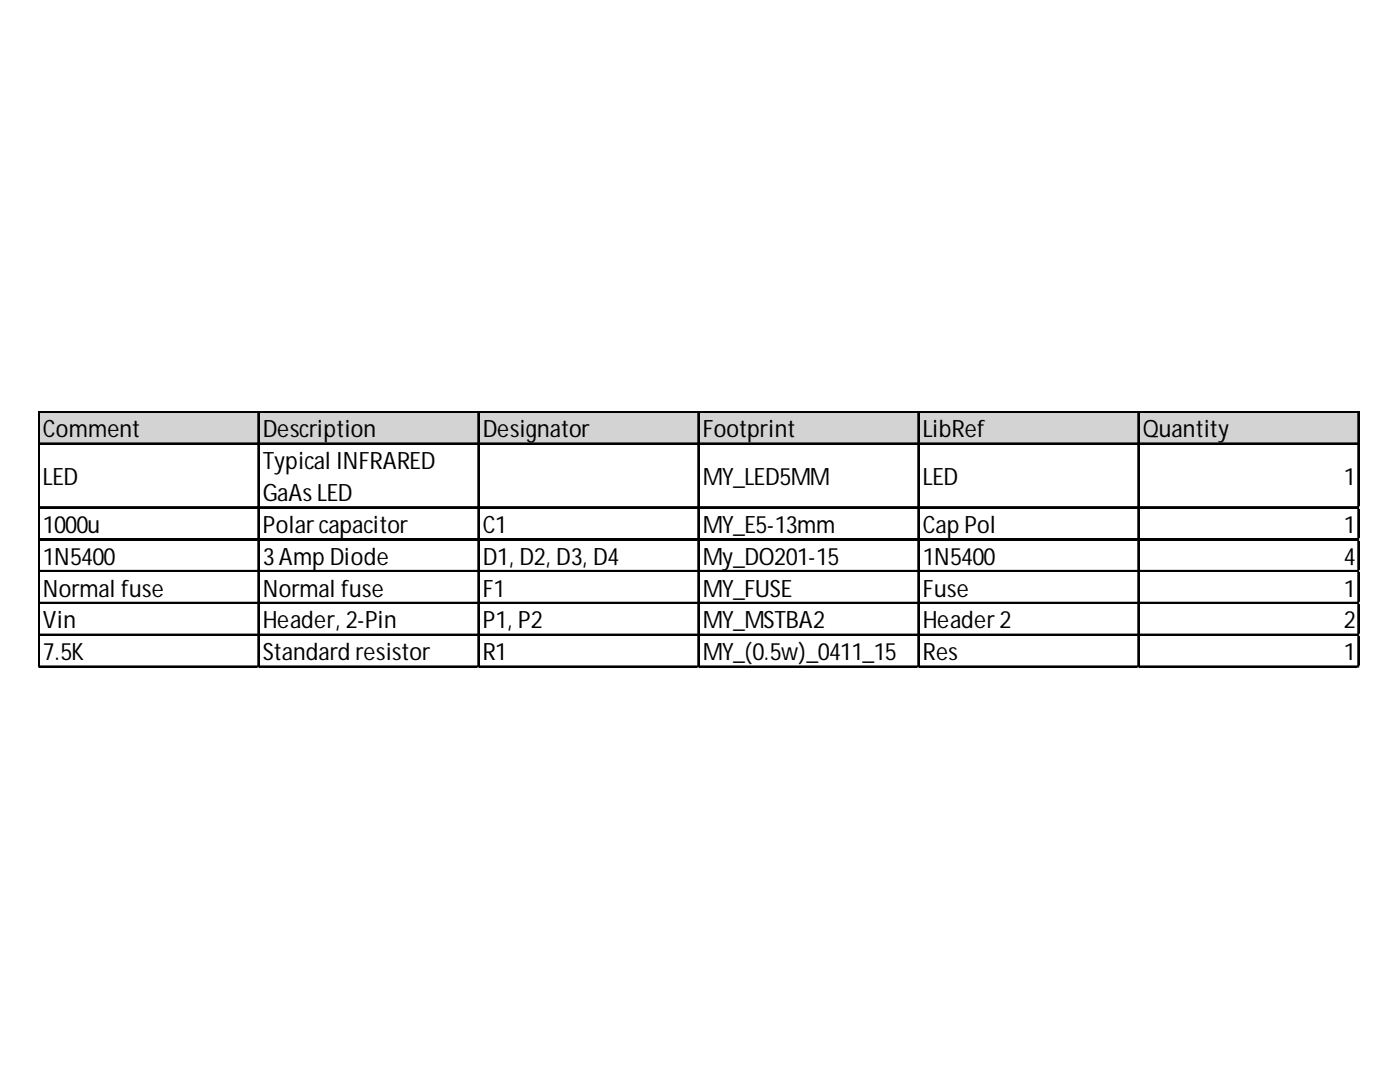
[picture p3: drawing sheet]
<svg xmlns="http://www.w3.org/2000/svg" width="279mm" height="216mm" viewBox="0 0 279 216" stroke-linecap="round" stroke-linejoin="round" font-family="sans-serif">
<defs><g id="words">
<g font-size="4.8">
<text x="8.6" y="87.3">Comment</text>
<text x="52.5" y="87.3">Description</text>
<text x="96.4" y="87.3">Designator</text>
<text x="140.3" y="87.3">Footprint</text>
<text x="184.2" y="87.3">LibRef</text>
<text x="228.1" y="87.3">Quantity</text>
<text x="52.5" y="93.6">Typical INFRARED</text>
<text x="8.6" y="96.8">LED</text>
<text x="52.5" y="100">GaAsLED</text>
<text x="140.3" y="96.8">MY_LED5MM</text>
<text x="184.2" y="96.8">LED</text>
<text x="268.2" y="96.8">1</text>
<text x="8.6" y="106.3">1000u</text>
<text x="52.5" y="106.3">Polarcapacitor</text>
<text x="96.4" y="106.3">C1</text>
<text x="140.3" y="106.3">MY_E5-13mm</text>
<text x="184.2" y="106.3">CapPol</text>
<text x="268.2" y="106.3">1</text>
<text x="8.6" y="112.7">1N5400</text>
<text x="52.5" y="112.7">3AmpDiode</text>
<text x="96.4" y="112.7">D1, D2, D3, D4</text>
<text x="140.3" y="112.7">My_DO201-15</text>
<text x="184.2" y="112.7">1N5400</text>
<text x="268.2" y="112.7">4</text>
<text x="8.6" y="119">Normal fuse</text>
<text x="52.5" y="119">Normal fuse</text>
<text x="96.4" y="119">F1</text>
<text x="140.3" y="119">MY_FUSE</text>
<text x="184.2" y="119">Fuse</text>
<text x="268.2" y="119">1</text>
<text x="8.6" y="125.4">Vin</text>
<text x="52.5" y="125.4">Header, 2-Pin</text>
<text x="96.4" y="125.4">P1, P2</text>
<text x="140.3" y="125.4">MY_MSTBA2</text>
<text x="184.2" y="125.4">Header2</text>
<text x="268.2" y="125.4">2</text>
<text x="8.6" y="131.8">7.5K</text>
<text x="52.5" y="131.8">Standardresistor</text>
<text x="96.4" y="131.8">R1</text>
<text x="140.3" y="131.8">MY_(0.5w)_0411_15</text>
<text x="184.2" y="131.8">Res</text>
<text x="268.2" y="131.8">1</text>
</g>
</g></defs>
<path d="M7.9 82.3h263.5v6.5h-263.5z" fill="#d3d3d3"/>
<g fill="none" stroke="#000" stroke-width=".32">
<path d="M7.6 82.1v51.2M7.8 82.1v51.2M7.9 82.1h263.5M7.9 82.2h263.5M7.9 88.4h263.5M7.9 88.6h263.5M51.5 82.4v50.9M51.7 82.4v50.9M95.4 82.4v50.9M95.6 82.4v50.9M139.3 82.4v50.9M139.5 82.4v50.9"/>
<path d="M183.2 82.4v50.9M183.4 82.4v50.9M227.1 82.4v50.9M227.3 82.4v50.9M271 82.4v50.9M271.2 82.4v50.9M7.9 101.2h263.5M7.9 101.3h263.5M7.9 107.5h263.5M7.9 107.7h263.5M7.9 113.9h263.5M7.9 114h263.5"/>
<path d="M7.9 120.2h263.5M7.9 120.4h263.5M7.9 126.6h263.5M7.9 126.7h263.5M7.9 132.9h263.5M7.9 133.1h263.5"/>
</g>
<path d="M7.6 133.3h.1" fill="none" stroke="#d4d4d4" stroke-width=".32"/>
<path d="M7.6 133.3h.3z" fill="#d4d4d4"/>
<path d="M51.5 133.3h.1" fill="none" stroke="#d4d4d4" stroke-width=".32"/>
<path d="M51.5 133.3h.3z" fill="#d4d4d4"/>
<path d="M95.4 133.3h.1" fill="none" stroke="#d4d4d4" stroke-width=".32"/>
<path d="M95.4 133.3h.3z" fill="#d4d4d4"/>
<path d="M139.3 133.3h.1" fill="none" stroke="#d4d4d4" stroke-width=".32"/>
<path d="M139.3 133.3h.3z" fill="#d4d4d4"/>
<path d="M183.2 133.3h.1" fill="none" stroke="#d4d4d4" stroke-width=".32"/>
<path d="M183.2 133.3h.3z" fill="#d4d4d4"/>
<path d="M227.1 133.3h.1" fill="none" stroke="#d4d4d4" stroke-width=".32"/>
<path d="M227.1 133.3h.3z" fill="#d4d4d4"/>
<path d="M271 133.3h.1" fill="none" stroke="#d4d4d4" stroke-width=".32"/>
<path d="M271 133.3h.4z" fill="#d4d4d4"/>
<path d="M271.4 101.2h.1" fill="none" stroke="#d4d4d4" stroke-width=".32"/>
<path d="M271.4 101.2v.3z" fill="#d4d4d4"/>
<path d="M271.4 107.5h.1" fill="none" stroke="#d4d4d4" stroke-width=".32"/>
<path d="M271.4 107.5v.3z" fill="#d4d4d4"/>
<path d="M271.4 113.9h.1" fill="none" stroke="#d4d4d4" stroke-width=".32"/>
<path d="M271.4 113.9v.3z" fill="#d4d4d4"/>
<path d="M271.4 120.2h.1" fill="none" stroke="#d4d4d4" stroke-width=".32"/>
<path d="M271.4 120.2v.3z" fill="#d4d4d4"/>
<path d="M271.4 126.6h.1" fill="none" stroke="#d4d4d4" stroke-width=".32"/>
<path d="M271.4 126.6v.3z" fill="#d4d4d4"/>
<path d="M271.4 132.9h.1" fill="none" stroke="#d4d4d4" stroke-width=".32"/>
<path d="M271.4 132.9v.4z" fill="#d4d4d4"/>
<use href="#words"/>
</svg>
